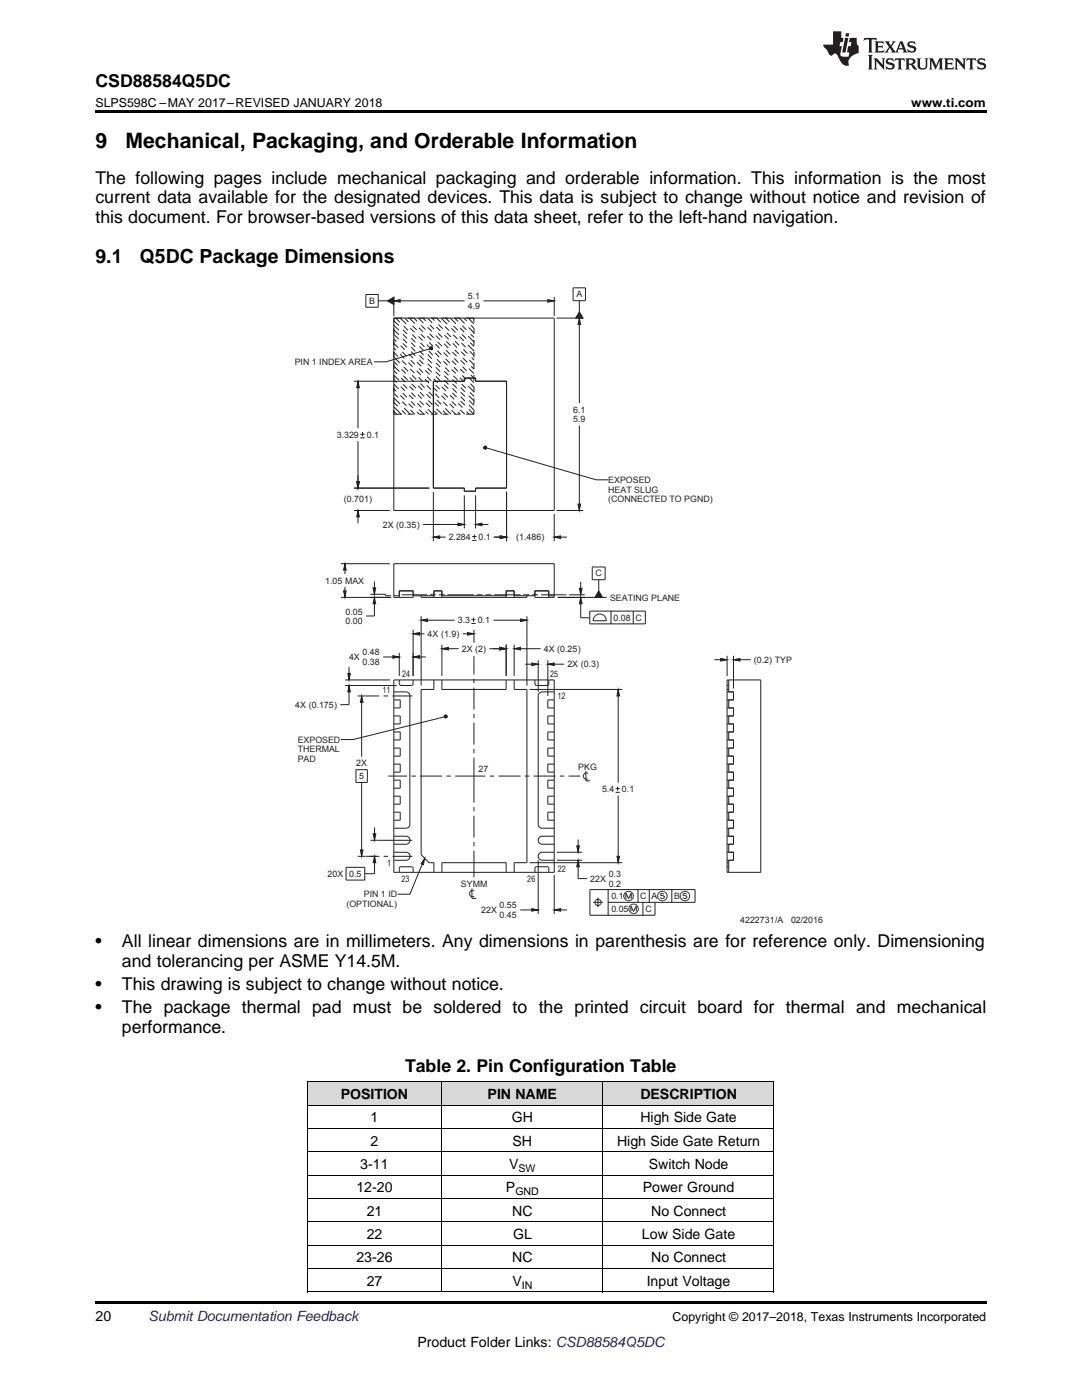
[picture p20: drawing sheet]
<svg xmlns="http://www.w3.org/2000/svg" width="216mm" height="279mm" viewBox="0 0 216 279" stroke-linecap="round" stroke-linejoin="round" font-family="sans-serif">
<defs><g id="words">
<g font-size="4.2">
<text x="19" y="29.6">9</text>
<text x="25" y="29.6">Mechanical, Packaging, and Orderable Information</text>
</g>
<g font-size="3.9">
<text x="19" y="52.5">9.1</text>
<text x="27.9" y="52.5">Q5DC Package Dimensions</text>
</g>
<g font-size="3.5">
<text x="19" y="17.3">CSD88584Q5DC</text>
<text x="19" y="36.7">The following pages include mechanical packaging and orderable information. This information is the most</text>
<text x="19" y="40.6">current data available for the designated devices. This data is subject to change without notice and revision of</text>
<text x="19" y="44.4">this document. For browser-based versions of this data sheet, refer to the left-hand navigation.</text>
<text x="19" y="189.1">•</text>
<text x="24.3" y="189.1">All linear dimensions are in millimeters. Any dimensions in parenthesis are for reference only. Dimensioning</text>
<text x="19" y="197.6">•</text>
<text x="24.3" y="192.9">and tolerancing per ASME Y14.5M.</text>
<text x="24.3" y="197.6">This drawing is subject to change without notice.</text>
<text x="19" y="202.2">•</text>
<text x="24.3" y="202.2">The package thermal pad must be soldered to the printed circuit board for thermal and mechanical</text>
<text x="24.3" y="206.1">performance.</text>
<text x="80.8" y="213.9">Table 2. Pin Configuration Table</text>
</g>
<g font-size="2.8">
<text x="68" y="219.4">POSITION</text>
<text x="97.3" y="219.4">PIN NAME</text>
<text x="127.8" y="219.4">DESCRIPTION</text>
<text x="73.9" y="224">1</text>
<text x="102.1" y="224">GH</text>
<text x="127.8" y="224">High Side Gate</text>
<text x="71.9" y="233.3">3-11</text>
<text x="73.9" y="228.7">2</text>
<text x="101.6" y="233.3">V</text>
<text x="102.3" y="228.7">SH</text>
<text x="123.1" y="228.7">High Side Gate Return</text>
<text x="129.5" y="233.3">Switch Node</text>
<text x="71.1" y="238">12-20</text>
<text x="101" y="238">P</text>
<text x="128.3" y="238">Power Ground</text>
<text x="73.2" y="242.6">21</text>
<text x="102.2" y="242.6">NC</text>
<text x="129.9" y="242.6">No Connect</text>
<text x="71.1" y="252">23-26</text>
<text x="73.2" y="247.3">22</text>
<text x="102.2" y="252">NC</text>
<text x="102.4" y="247.3">GL</text>
<text x="128.1" y="247.3">Low Side Gate</text>
<text x="129.9" y="252">No Connect</text>
<text x="73.2" y="256.6">27</text>
<text x="102.2" y="256.6">V</text>
<text x="129" y="256.6">Input Voltage</text>
<text x="19" y="263.6">20</text>
<text x="83.3" y="268.9">Product Folder Links: CSD88584Q5DC</text>
</g>
<text font-size="2.8" fill="#0000c8" x="29.6" y="263.6">Submit Documentation Feedback</text>
<g font-size="2.5">
<text x="19" y="21.4">SLPS598C –MAY 2017–REVISED JANUARY 2018</text>
<text x="181.8" y="21.4">www.ti.com</text>
<text x="134.2" y="263.6">Copyright © 2017–2018, Texas Instruments Incorporated</text>
</g>
<g font-size="2.1">
<text x="103.5" y="233.9">SW</text>
<text x="102.8" y="238.5">GND</text>
<text x="104.1" y="257.2">IN</text>
</g>
<text font-size="1.9" fill="#231f20" x="51.7" y="187.4">NOTES:</text>
<g font-size="1.8" fill="#231f20">
<text x="93.4" y="59.7">5.1</text>
<text x="115" y="59.4">A</text>
<text x="73.7" y="60.7">B</text>
<text x="93.4" y="61.6">4.9</text>
<text x="58.8" y="72.8">PIN 1 INDEX AREA</text>
<text x="114.4" y="82.4">6.1</text>
<text x="67.2" y="87.4">3.329</text>
<text x="73.2" y="87.4">0.1</text>
<text x="114.4" y="84.3">5.9</text>
<text x="68.6" y="100.3">(0.701)</text>
<text x="121.4" y="96.4">EXPOSED</text>
<text x="121.4" y="98.3">HEAT SLUG</text>
<text x="121.4" y="100.2">(CONNECTED TO PGND)</text>
<text x="76.4" y="105.3">2X (0.35)</text>
<text x="89.5" y="107.8">2.284</text>
<text x="95.5" y="107.8">0.1</text>
<text x="103" y="107.8">(1.486)</text>
<text x="64.9" y="116.5">1.05 MAX</text>
<text x="118.8" y="115">C</text>
<text x="121.7" y="119.9">SEATING PLANE</text>
<text x="68.9" y="122.6">0.05</text>
<text x="68.9" y="124.6">0.00</text>
<text x="91.3" y="124.4">3.3</text>
<text x="95.3" y="124.4">0.1</text>
<text x="122.4" y="123.9">0.08 C</text>
<text x="69.6" y="131.8">4X</text>
<text x="72.3" y="130.8">0.48</text>
<text x="85.3" y="127.1">4X (1.9)</text>
<text x="92.2" y="130.1">2X (2)</text>
<text x="108.5" y="130.1">4X (0.25)</text>
<text x="72.3" y="132.7">0.38</text>
<text x="80.3" y="135">24</text>
<text x="109.8" y="135">25</text>
<text x="113.2" y="133.2">2X (0.3)</text>
<text x="150.4" y="132.3">(0.2) TYP</text>
<text x="58.9" y="141.3">4X (0.175)</text>
<text x="76.3" y="138.3">11</text>
<text x="111.2" y="139.6">12</text>
<text x="59.4" y="148.2">EXPOSED</text>
<text x="59.4" y="150.2">THERMAL</text>
<text x="59.4" y="152.1">PAD</text>
<text x="71.1" y="153">2X</text>
<text x="71.7" y="155.5">5</text>
<text x="95.5" y="154">27</text>
<text x="115.4" y="153.6">PKG</text>
<text x="120.1" y="158.1">5.4</text>
<text x="124.1" y="158.1">0.1</text>
<text x="77.2" y="172.8">1</text>
<text x="65.4" y="175">20X 0.5</text>
<text x="72.6" y="179.1">PIN 1 ID</text>
<text x="80.1" y="176">23</text>
<text x="92" y="177.1">SYMM</text>
<text x="105.2" y="176">26</text>
<text x="111.3" y="174.1">22</text>
<text x="117.8" y="176">22X</text>
<text x="121.5" y="175">0.3</text>
<text x="121.5" y="176.9">0.2</text>
<text x="122" y="179.5">0.1</text>
<text x="127.8" y="179.5">C A</text>
<text x="134.5" y="179.5">B</text>
<text x="69.1" y="181">(OPTIONAL)</text>
<text x="96" y="182.2">22X</text>
<text x="99.7" y="181.3">0.55</text>
<text x="99.7" y="183.2">0.45</text>
<text x="122" y="182">0.05</text>
<text x="128.8" y="182">C</text>
<text x="147.7" y="184.1">4222731/A</text>
<text x="157.8" y="184.1">02/2016</text>
</g>
</g></defs>
<g fill="#d8d8d8">
<path d="M61.4 216h26.7v4.6h-26.7z"/>
<path d="M88.1 216h32.3v4.6h-32.3z"/>
<path d="M120.4 216h34.1v4.6h-34.1z"/>
</g>
<path d="M61.4 257.8l.1 .1zM120.3 257.8l.1 .1zM154.4 257.8l.1 .1zM19 259.7h177.8v.5h-177.8z" fill="#000"/>
<g fill="none" stroke="#000" stroke-width=".2">
<path d="M61.4 215.9h93.1M61.4 215.9v42M88.1 215.9v42M120.3 215.9v42M154.4 215.9v42M61.4 239.2h93.1M61.4 234.5h93.1M61.4 229.9h93.1M61.4 225.2h93.1M61.4 220.6h93.1M61.4 257.8h93.1M61.4 253.2h93.1"/>
<path d="M61.4 248.5h93.1M61.4 243.9h93.1"/>
</g>
<path d="M119.5 117.9l.7 1.3h-1.5z" fill="#231f20"/>
<path d="M119.5 117.9l.7 1.3h-1.5zM111.1 171.7h5M111.1 170.1h5M115.4 167.5v2.6M115.4 171.7v3.6h1.7" fill="none" stroke="#231f20" stroke-width=".2"/>
<path d="M115.4 171.7l.2 1.3h-.5z" fill="#231f20"/>
<path d="M115.4 171.7l.2 1.3h-.5z" fill="none" stroke="#231f20" stroke-width=".2"/>
<path d="M115.1 168.8h.5l-.2 1.3z" fill="#231f20"/>
<path d="M105.7 137.6h18.5M123.4 137.6v18.6M123.4 158.8v13.4M105.7 172.2h18.5M115.1 168.8h.5l-.2 1.3z" fill="none" stroke="#231f20" stroke-width=".2"/>
<path d="M123.1 170.9h.5l-.2 1.3z" fill="#231f20"/>
<path d="M123.1 170.9h.5l-.2 1.3z" fill="none" stroke="#231f20" stroke-width=".2"/>
<path d="M123.4 137.6l.2 1.3h-.5z" fill="#231f20"/>
<path d="M123.4 137.6l.2 1.3h-.5zM107.4 171.7v10.7M110.6 174.6v7.8M103.8 181.6h3.6M110.6 181.6h2.5" fill="none" stroke="#231f20" stroke-width=".2"/>
<path d="M110.6 181.6l1.3-.3v.5z" fill="#231f20"/>
<path d="M110.6 181.6l1.3-.3v.5z" fill="none" stroke="#231f20" stroke-width=".2"/>
<path d="M106.1 181.3l1.3 .3-1.3 .2z" fill="#231f20"/>
<path d="M71.4 138.9h1.5M72.2 138.9v12.1M72.2 156.2v14.7M71.4 170.9h1.5M106.1 181.3l1.3 .3-1.3 .2z" fill="none" stroke="#231f20" stroke-width=".2"/>
<path d="M72.2 138.9l.2 1.3h-.5z" fill="#231f20"/>
<path d="M72.2 138.9l.2 1.3h-.5z" fill="none" stroke="#231f20" stroke-width=".2"/>
<path d="M71.9 169.6h.5l-.2 1.3z" fill="#231f20"/>
<path d="M84 123v13.8M84 123.8h6.7M98.4 123.8h6.7M105.1 123v13.8M71.9 169.6h.5l-.2 1.3z" fill="none" stroke="#231f20" stroke-width=".2"/>
<path d="M84 123.8l1.3-.3v.5z" fill="#231f20"/>
<path d="M84 123.8l1.3-.3v.5z" fill="none" stroke="#231f20" stroke-width=".2"/>
<path d="M103.9 123.5l1.2 .3-1.2 .2z" fill="#231f20"/>
<path d="M103.9 123.5l1.2 .3-1.2 .2zM73.9 167.7h1.4M73.9 170.9h1.2M74.7 165.1v2.6M74.7 170.9v3.5h-1.9" fill="none" stroke="#231f20" stroke-width=".2"/>
<path d="M74.5 166.4h.5l-.3 1.3z" fill="#231f20"/>
<path d="M74.5 166.4h.5l-.3 1.3z" fill="none" stroke="#231f20" stroke-width=".2"/>
<path d="M74.7 170.9l.3 1.3h-.5z" fill="#231f20"/>
<path d="M68 119.2h9.7M68 112.5h9.8M68.8 112.5v2.1M68.8 117.1v2.1M74.7 170.9l.3 1.3h-.5z" fill="none" stroke="#231f20" stroke-width=".2"/>
<path d="M68.6 117.9h.5l-.3 1.3z" fill="#231f20"/>
<path d="M68.6 117.9h.5l-.3 1.3z" fill="none" stroke="#231f20" stroke-width=".2"/>
<path d="M68.8 112.5l.3 1.3h-.5z" fill="#231f20"/>
<path d="M68.8 112.5l.3 1.3h-.5zM111.5 119.2h5.2M113.6 118.7h3.1M115.9 116.1v2.6M115.9 119.2v4.1h1.8" fill="none" stroke="#231f20" stroke-width=".2"/>
<path d="M115.6 117.4h.5l-.2 1.3z" fill="#231f20"/>
<path d="M115.6 117.4h.5l-.2 1.3z" fill="none" stroke="#231f20" stroke-width=".2"/>
<path d="M115.9 119.2l.2 1.3h-.5z" fill="#231f20"/>
<path d="M86.5 98.2v9.8M101.1 98.2v9.8M86.5 107.2h2.4M98.6 107.2h2.5M115.9 119.2l.2 1.3h-.5z" fill="none" stroke="#231f20" stroke-width=".2"/>
<path d="M86.5 107.2l1.2-.3v.6z" fill="#231f20"/>
<path d="M86.5 107.2l1.2-.3v.6z" fill="none" stroke="#231f20" stroke-width=".2"/>
<path d="M99.8 106.9l1.3 .3-1.3 .3z" fill="#231f20"/>
<path d="M70.6 76.1h15.1M71.4 76.1v9.4M70.6 97.4h15.1M71.4 88v9.4M99.8 106.9l1.3 .3-1.3 .3z" fill="none" stroke="#231f20" stroke-width=".2"/>
<path d="M71.2 96.1h.5l-.3 1.3z" fill="#231f20"/>
<path d="M71.2 96.1h.5l-.3 1.3z" fill="none" stroke="#231f20" stroke-width=".2"/>
<path d="M71.4 76.1l.3 1.3h-.5z" fill="#231f20"/>
<path d="M71.4 76.1l.3 1.3h-.5zM73.9 119.2h4.2M73.9 118.6h3l.1 .3h1M74.7 116.1v2.5M74.7 119.2v3.7h-1.6" fill="none" stroke="#231f20" stroke-width=".2"/>
<path d="M74.7 119.2l.3 1.3h-.6z" fill="#231f20"/>
<path d="M74.7 119.2l.3 1.3h-.6z" fill="none" stroke="#231f20" stroke-width=".2"/>
<path d="M74.4 117.3h.6l-.3 1.3z" fill="#231f20"/>
<path d="M74.4 117.3h.6l-.3 1.3zM76.4 131.1h3.3M79.7 130.3v4.6M82.4 130.3v4.6M82.4 131.1h2.6" fill="none" stroke="#231f20" stroke-width=".2"/>
<path d="M82.4 131.1l1.3-.3v.6z" fill="#231f20"/>
<path d="M82.4 131.1l1.3-.3v.6z" fill="none" stroke="#231f20" stroke-width=".2"/>
<path d="M78.4 130.8l1.3 .3-1.3 .3z" fill="#231f20"/>
<path d="M78.4 130.8l1.3 .3-1.3 .3z" fill="none" stroke="#231f20" stroke-width=".2"/>
<path d="M77.3 60l1.3-.7v1.5z" fill="#231f20"/>
<path d="M78.6 59.3v3.8M110.6 59.3v3.8M77.3 60l1.3-.7v1.5zM78.6 60h14.1M96.5 60h14.1" fill="none" stroke="#231f20" stroke-width=".2"/>
<path d="M109.3 59.8l1.3 .2-1.3 .3z" fill="#231f20"/>
<path d="M109.3 59.8l1.3 .2-1.3 .3z" fill="none" stroke="#231f20" stroke-width=".2"/>
<path d="M78.6 60l1.3-.2v.5z" fill="#231f20"/>
<path d="M78.6 60l1.3-.2v.5z" fill="none" stroke="#231f20" stroke-width=".2"/>
<path d="M115.6 62.2l.7 1.3h-1.4z" fill="#231f20"/>
<path d="M111 63.5h5.4M115.6 62.2l.7 1.3h-1.4zM115.6 63.5v16.9M115.6 84.9v17M111 101.9h5.4" fill="none" stroke="#231f20" stroke-width=".2"/>
<path d="M115.3 100.6h.5l-.2 1.3z" fill="#231f20"/>
<path d="M115.3 100.6h.5l-.2 1.3z" fill="none" stroke="#231f20" stroke-width=".2"/>
<path d="M115.6 63.5l.2 1.3h-.5z" fill="#231f20"/>
<path d="M115.6 63.5l.2 1.3h-.5zM142.5 131.7h2.6M145.1 130.9v4M146.4 130.9v6.5M146.4 131.7h3.4" fill="none" stroke="#231f20" stroke-width=".2"/>
<path d="M143.8 131.4l1.3 .3-1.3 .2z" fill="#231f20"/>
<path d="M143.8 131.4l1.3 .3-1.3 .2z" fill="none" stroke="#231f20" stroke-width=".2"/>
<path d="M146.4 131.7l1.3-.3v.5z" fill="#231f20"/>
<path d="M88.2 128.7v6.2M88.2 129.5h3.3M97.7 129.5h3.3M101 128.7v6.2M146.4 131.7l1.3-.3v.5z" fill="none" stroke="#231f20" stroke-width=".2"/>
<path d="M88.2 129.5l1.3-.3v.5z" fill="#231f20"/>
<path d="M88.2 129.5l1.3-.3v.5z" fill="none" stroke="#231f20" stroke-width=".2"/>
<path d="M99.7 129.2l1.3 .3-1.3 .2z" fill="#231f20"/>
<path d="M98.4 129.5h2.6M99.7 129.2l1.3 .3-1.3 .2zM101 128.7v6.2M102.6 128.7v6.2M102.6 129.5h5.3" fill="none" stroke="#231f20" stroke-width=".2"/>
<path d="M99.7 129.2l1.3 .3-1.3 .2z" fill="#231f20"/>
<path d="M99.7 129.2l1.3 .3-1.3 .2z" fill="none" stroke="#231f20" stroke-width=".2"/>
<path d="M102.6 129.5l1.3-.3v.5z" fill="#231f20"/>
<path d="M92.6 98.8v6.7M94.9 98.8v6.7M84.4 104.7h8.2M94.9 104.7h2.5M102.6 129.5l1.3-.3v.5z" fill="none" stroke="#231f20" stroke-width=".2"/>
<path d="M94.9 104.7l1.3-.3v.5z" fill="#231f20"/>
<path d="M94.9 104.7l1.3-.3v.5z" fill="none" stroke="#231f20" stroke-width=".2"/>
<path d="M91.4 104.4l1.2 .3-1.2 .2z" fill="#231f20"/>
<path d="M101.1 98.1v9.9M91.4 104.4l1.2 .3-1.2 .2zM98.5 107.2h2.6M110.6 102.6v5.4M110.6 107.2h2.5" fill="none" stroke="#231f20" stroke-width=".2"/>
<path d="M99.8 106.9l1.3 .3-1.3 .3z" fill="#231f20"/>
<path d="M99.8 106.9l1.3 .3-1.3 .3z" fill="none" stroke="#231f20" stroke-width=".2"/>
<path d="M110.6 107.2l1.3-.3v.6z" fill="#231f20"/>
<path d="M70.6 97.4h15.1M71.4 94.8v2.6M70.6 101.9h7.2M71.4 101.9v2.6M110.6 107.2l1.3-.3v.6z" fill="none" stroke="#231f20" stroke-width=".2"/>
<path d="M71.2 96.1h.5l-.3 1.3z" fill="#231f20"/>
<path d="M71.2 96.1h.5l-.3 1.3z" fill="none" stroke="#231f20" stroke-width=".2"/>
<path d="M71.4 101.9l.3 1.3h-.5z" fill="#231f20"/>
<path d="M71.4 101.9l.3 1.3h-.5zM104.8 132.6h2.6M107.4 131.8v6.3M109.3 131.8v7.1M109.3 132.6h3.3" fill="none" stroke="#231f20" stroke-width=".2"/>
<path d="M106.1 132.3l1.3 .3-1.3 .2z" fill="#231f20"/>
<path d="M106.1 132.3l1.3 .3-1.3 .2z" fill="none" stroke="#231f20" stroke-width=".2"/>
<path d="M109.3 132.6l1.3-.3v.5z" fill="#231f20"/>
<path d="M68.9 136.8h10.3M68.9 135.7h8.9M69.6 133.1v2.6M69.6 136.8v3.8h-1.7M109.3 132.6l1.3-.3v.5z" fill="none" stroke="#231f20" stroke-width=".2"/>
<path d="M69.6 136.8l.3 1.3h-.5z" fill="#231f20"/>
<path d="M69.6 136.8l.3 1.3h-.5z" fill="none" stroke="#231f20" stroke-width=".2"/>
<path d="M69.4 134.4h.5l-.3 1.3z" fill="#231f20"/>
<path d="M69.4 134.4h.5l-.3 1.3zM82.4 125.7v9.2M82.4 126.5h2.3M92.3 126.5h2.3M94.6 125.7v2.6" fill="none" stroke="#231f20" stroke-width=".2"/>
<path d="M93.3 126.2l1.3 .3-1.3 .3z" fill="#231f20"/>
<path d="M93.3 126.2l1.3 .3-1.3 .3z" fill="none" stroke="#231f20" stroke-width=".2"/>
<path d="M82.4 126.5l1.3-.3v.6z" fill="#231f20"/>
<path d="M82.4 126.5l1.3-.3v.6z" fill="none" stroke="#231f20" stroke-width=".2"/>
<path d="M86.2 69.3l-.2 .2 .3-.1zM86.1 69.3h.1l-.2 .2zM86 69.3v.2l.1-.2z" fill="#231f20"/>
<path d="M86 69.3h.1l-.1 .2zM86.1 69.3h.1l-.2 .2zM86.2 69.3l.1 .1-.3 .1z" fill="none" stroke="#231f20" stroke-width=".2"/>
<path d="M85.8 69.4l.2 .1v-.2zM85.8 69.4l.2 .1h-.2zM85.8 69.5v.1l.2-.1z" fill="#231f20"/>
<path d="M85.8 69.5h.2l-.2 .1zM85.8 69.4l.2-.1v.2zM85.8 69.4l.2 .1h-.2z" fill="none" stroke="#231f20" stroke-width=".2"/>
<path d="M85.8 69.6v.1l.2-.2zM85.8 69.7l.2-.2v.3zM86 69.5v.3h.1z" fill="#231f20"/>
<path d="M85.8 69.6l.2-.1-.2 .2zM85.8 69.7l.2-.2v.3zM86 69.5l.1 .3h-.1z" fill="none" stroke="#231f20" stroke-width=".2"/>
<path d="M86 69.5l.1 .3 .1-.1zM86 69.5l.3 .1-.1 .1zM86 69.5l.3 .1v-.2z" fill="#231f20"/>
<path d="M85.8 69.6l-8.8 2.6h-2.4M86 69.5l.2 .2-.1 .1zM86 69.5l.3 .1-.1 .1zM86 69.5l.3-.1v.2z" fill="none" stroke="#231f20" stroke-width=".2"/>
<path d="M96.6 89.3v.1l.2-.1zM96.6 89.4l.2-.1-.2 .2zM96.6 89.5l.2 .1v-.3z" fill="#231f20"/>
<path d="M96.6 89.3h.2l-.2 .1zM96.6 89.4l.2-.1-.2 .2zM96.6 89.5l.2-.2v.3z" fill="none" stroke="#231f20" stroke-width=".2"/>
<path d="M96.8 89.3v.3h.1zM96.8 89.3l.2 .2-.1 .1zM96.8 89.3l.2 .2 .1-.1z" fill="#231f20"/>
<path d="M96.8 89.3l.1 .3h-.1zM96.8 89.3l.2 .2-.1 .1zM96.8 89.3l.3 .1-.1 .1z" fill="none" stroke="#231f20" stroke-width=".2"/>
<path d="M96.8 89.3l.3 .1v-.1zM97 89.1l.1 .2h-.3zM96.9 89.1l-.1 .2 .2-.2z" fill="#231f20"/>
<path d="M96.8 89.3h.3v.1zM96.9 89.1h.1l-.2 .2zM97 89.1l.1 .2h-.3z" fill="none" stroke="#231f20" stroke-width=".2"/>
<path d="M96.8 89.1v.2l.1-.2zM96.7 89.1h.1v.2zM96.7 89.1l-.1 .2h.2z" fill="#231f20"/>
<path d="M96.7 89.1h.1v.2zM96.7 89.1l.1 .2h-.2zM96.8 89.1h.1l-.1 .2zM97.1 89.4l21.8 6.4h2.5" fill="none" stroke="#231f20" stroke-width=".2"/>
<path d="M84.7 171.3l-.2 1.3-.5-.2z" fill="#231f20"/>
<path d="M84.2 172.5l-2.4 6h-2.5M84.7 171.3l-.2 1.3-.5-.2z" fill="none" stroke="#231f20" stroke-width=".2"/>
<path d="M89.1 142.8l-.2 .2 .3-.1zM89 142.7l.1 .1-.2 .2zM88.9 142.7v.3l.1-.3z" fill="#231f20"/>
<path d="M88.9 142.7h.1l-.1 .3zM88.9 143l.2-.2 .1 .1zM89 142.7l.1 .1-.2 .2z" fill="none" stroke="#231f20" stroke-width=".2"/>
<path d="M88.7 142.8l.2 .2v-.3zM88.7 142.8l.2 .2-.2-.1zM88.7 142.9v.2l.2-.1z" fill="#231f20"/>
<path d="M88.7 142.9l.2 .1-.2 .1zM88.7 142.8l.2-.1v.3zM88.7 142.8l.2 .2-.2-.1z" fill="none" stroke="#231f20" stroke-width=".2"/>
<path d="M88.7 143.1v.1l.2-.2zM88.7 143.2l.2-.2v.2zM88.9 143v.2h.1z" fill="#231f20"/>
<path d="M88.7 143.1l.2-.1-.2 .2zM88.7 143.2l.2-.2v.2zM88.9 143l.1 .2h-.1z" fill="none" stroke="#231f20" stroke-width=".2"/>
<path d="M88.9 143l.1 .2h.1zM88.9 143l.3 .1-.1 .1zM88.9 143l.3 .1v-.2z" fill="#231f20"/>
<g fill="none" stroke="#231f20" stroke-width=".2">
<path d="M73 58.8h2.5v2.5h-2.5zM114.4 57.4h2.4v2.6h-2.4zM75.5 60h1.8M78.6 63.5h32v38.4h-32zM78.6 79.4l1.2 1.2M78.6 78.5l.9 .8M78.6 77.6l.5 .5M78.6 76.7l.9 .9M78.6 75.8l.6 .6M78.6 74.9l1 1M78.6 74l.6 .6M78.6 73l1.1 1.2"/>
<path d="M78.6 72.2l.7 .7M78.6 71.3l1.2 1.1M78.6 70.3l.8 .9M78.6 69.4l.4 .5M78.6 68.5l.9 .9M78.6 67.6l.5 .5M78.6 66.7l1 1M78.6 65.8l1 1M78.6 64.9l1 1M78.6 64l1 1M79 63.5l.8 .8M79.9 70.7l.8 .8"/>
<path d="M79.9 63.5l1.2 1.1M79.9 78.9l.8 .8M79.9 69l.9 .8M80 77.2l.8 .8M80 75.4l.9 .9M80.1 73.7l.9 .8M80.2 72l.9 .8M80.3 70.3l.8 .8M80.3 78.4l.9 .9M80.4 68.5l.8 .8M80.4 67.6l.8 .9M80.4 66.7l.8 .8"/>
<path d="M80.4 65.8l.8 .9M80.4 76.7l.9 .8M80.5 75l.8 .8M80.6 73.3l.8 .8M80.6 65.1l.8 .8M80.8 63.5l.7 .7M81.5 72.3l.8 .9M81.6 70.6l.8 .8M81.6 78.8l.9 .8M81.7 63.5l1.1 1.1M81.7 77.1l.8 .8M81.8 75.4l.8 .8"/>
<path d="M81.9 73.6l.8 .9M81.9 65.5l.8 .8M81.9 71.9l.9 .8M82 70.2l.9 .8M82.1 69.3l.8 .8M82.1 68.4l.8 .8M82.1 67.5l.8 .8M82.1 78.4l.8 .8M82.2 76.6l.8 .9M82.2 74.9l.9 .8M82.2 66.8l.9 .8M82.3 65l.8 .8"/>
<path d="M82.6 63.5l.6 .6M83.1 74l.9 .8M83.2 72.3l.9 .8M83.4 78.7l.8 .9M83.4 77l.8 .8M83.5 63.5l1 1M83.5 75.3l.8 .8M83.5 67.1l.8 .9M83.6 73.5l.8 .9M83.6 65.4l.8 .8M83.7 71.8l.8 .8M83.7 70.9l.8 .8"/>
<path d="M83.7 70l.8 .9M83.7 69.1l.8 .9M83.8 78.3l.8 .8M83.9 76.5l.8 .9M83.9 68.4l.8 .8M84 66.7l.8 .8M84.1 64.9l.8 .9M84.4 63.5l.6 .6M84.8 75.6l.8 .9M84.9 73.9l.8 .8M85.1 78.7l.8 .8M85.2 76.9l.8 .8"/>
<path d="M85.2 68.8l.8 .8M85.3 75.2l.8 .8M85.3 67.1l.8 .8M85.3 63.5l.9 .9M85.3 73.5l.8 .8M85.3 65.3l.8 .8M85.4 72.6l.8 .8M85.4 71.7l.8 .8M85.4 70.8l.8 .8M85.5 79.9l.8 .8M85.5 78.2l.9 .8M85.5 70l.9 .9"/>
<path d="M85.6 68.3l.8 .8M85.7 66.6l.8 .8M85.8 64.9l.8 .8M86.2 63.5l.5 .5M86.4 77.3l.9 .8M86.5 76.1h6.1v-.6h2.3v.6h6.2v21.3h-6.2v.6h-2.3v-.6h-6.1zM86.5 75.6l.8 .8M86.8 78.6l.8 .8M86.8 70.4l.8 .9M86.9 76.8l.8 .9M86.9 68.7l.8 .8M87 75.1l.8 .8"/>
<path d="M87 74.2l.8 .9M87 73.3l.8 .9M87 72.4l.8 .8M87 67l.8 .8M87.1 65.2l.8 .9M87.1 63.5l.9 .8M87.2 79.8l.8 .9M87.2 71.7l.8 .8M87.3 70l.8 .8M87.3 68.3l.9 .8M87.4 66.5l.9 .8M87.5 64.8l.8 .8"/>
<path d="M88 63.5l1.2 1.2M88.1 79l.8 .8M88.2 77.2l.8 .8M88.5 72.1l.8 .8M88.5 78.5l.9 .8M88.5 70.3l.9 .9M88.6 76.8l.9 .8M88.6 68.6l.9 .8M88.6 75.9l.9 .8M88.6 75l.9 .8M88.6 74.1l.9 .8M88.7 66.9l.8 .8"/>
<path d="M88.8 65.2l.8 .8M88.8 73.3l.9 .9M88.9 71.6l.8 .9M88.9 63.5l.8 .7M89 69.9l.8 .8M89.1 68.2l.8 .8M89.2 66.4l.8 .8M89.8 78.9l.8 .8M89.8 63.5l1.2 1.1M90.1 65.5l.8 .9M90.1 73.7l.8 .8M90.2 72l.8 .8"/>
<path d="M90.3 78.4l.8 .8M90.3 70.3l.8 .8M90.3 77.5l.8 .9M90.3 76.6l.8 .8M90.3 75.7l.8 .8M90.3 68.5l.9 .9M90.4 66.8l.9 .8M90.5 75l.8 .8M90.5 65.1l.8 .8M90.6 73.3l.8 .8M90.6 71.5l.9 .9M90.7 69.8l.8 .8"/>
<path d="M90.7 63.5l.7 .7M90.8 68.1l.8 .8M91.6 63.5l1.1 1M91.7 67.2l.8 .8M91.8 75.4l.8 .8M91.8 65.4l.8 .9M91.8 73.6l.9 .9M91.9 71.9l.9 .8M91.9 79.2l.9 .8M91.9 78.3l.9 .8M91.9 77.4l.9 .8M92 70.2l.8 .8"/>
<path d="M92.1 68.4l.8 .9M92.1 76.7l.8 .8M92.2 66.7l.8 .8M92.2 74.9l.8 .8M92.2 65l.9 .8M92.3 73.2l.8 .8M92.4 71.4l.8 .9M92.5 69.7l.8 .9M92.5 63.5l.6 .6M93.4 68.8l1.2 1.2M93.4 77l1.2 1.2M93.4 67.1l1.2 1.2"/>
<path d="M93.4 63.5l1.2 1.1M93.5 75.3l1.1 1.1M93.5 65.4l1.1 1M93.6 73.6l1 1M93.6 79.9l1 1M93.6 79l1 1M93.7 71.8l.9 1M93.7 70.1l.9 .9M93.8 78.3l.8 .8M93.8 68.4l.8 .7M93.9 76.6l.7 .7M93.9 66.7l.7 .6"/>
<path d="M93.9 74.8l.7 .7M94 64.9l.6 .6v1.2M94.1 71.4l.5 .5M94.4 63.5l.2 .2M94.6 63.5v.8M94.6 67.8v1.2M94.6 70.2v1.1M94.6 72.5v1.2l-.6-.6M94.6 74.8v1.2M94.6 77.2v1.1M94.6 79.5v1.2M115.6 60v2.2"/>
<path d="M71.9 87.4h.9M71.9 86.7h.9M72.3 86.2v.9M78.6 82.1l.6 .6M78.6 81.2l1.4 1.5M78.6 80.3l.8 .8M78.6 82.7h1.6M80.2 81.9l.8 .8M80.3 80.2l.8 .8M80.6 81.4l1.3 1.3M81.3 82.7h1.2M81.5 80.6l.9 .8"/>
<path d="M81.9 81.8l.9 .9M82 80.1l.8 .8M83.2 82.2l.5 .5h1.1M83.3 80.5l.8 .8M83.7 81.7l.9 1M83.7 80l.8 .8M84.9 82.1l.6 .6M85 80.4l.8 .8M85.4 81.7l1 1M86 82.7h1.2M86.7 82l.6 .7M86.7 80.3l.9 .8"/>
<path d="M87.1 81.6l1.1 1.1M88.3 82.7h1.2M88.4 82l.7 .7M88.5 80.2l.8 .8M88.8 81.5l1.2 1.2M89.7 80.6l.9 .8M90.1 81.9l.8 .8M90.2 80.1l.8 .9M91.4 82.2l.4 .5h-1.1M91.5 80.5l.8 .8M91.8 81.8l.9 .9M91.9 80.1l.9 .8"/>
<path d="M93.1 82.2l.5 .5M93.6 81.7l.9 1M93.6 80.8l1 1v.9h-1.6M78.6 118.9h1.1M79.7 119.2v-1.3h2.7v1.3h-3.8v-6.7h32v6.7h-3.9v-1.3h2.8v1.3M80.2 118.7h5M82.4 118.9h4.2M84 118.9v.3h21.1v-.3M85.8 118.7h1.2M86.6 119.2v-1.3h1.6v1.3M87.6 118.7h1.1M88.2 118.9h12.8"/>
<path d="M89.3 118.7h5.2M94.2 107.8h.9M94.2 107.1h.9M94.7 106.7v.8M95.1 118.7h1.2M96.9 118.7h1.1M98.6 118.7h5.3M101 119.2v-1.3h1.6v1.3M102.6 118.9h4.1M104.4 118.7h1.2M106.2 118.7h1.2M108 118.7h5"/>
<path d="M109.5 118.9h1.1M111.2 119.2h9.8M118.2 113.2h2.5v2.5h-2.5zM119.5 115.7v2.2M72.9 138.9h2.8M76.5 138.9h.9M78.3 138.9h4M78.6 138.1h2.4a.8 .8 0 0 1 .8 .8M78.6 135.7h32v38.4h-32zM78.6 139.7h1.3v1.6h-1.3M79.7 135.7v.8M79.7 136.5l.3 .3"/>
<path d="M80 136.8h2.1M81 138.9h.1M81.8 138.9v25.6M82.4 135.7v.9l-.3 .2M86.6 135.7v1.9h-2.6v33l1.6 1.6h1v1.9M88.2 135.7v1.9h12.8v-1.9M94.1 124.4h.8M94.1 123.7h.8M94.5 123.2v.9M94.6 130.9v3.7M94.6 135.5v.8M94.6 137.2v4.4"/>
<path d="M102.6 135.7v1.9h2.5v34.6h-2.5v1.9M106.7 135.7l.1 .9 .3 .2M107.1 136.8h2.1M109.5 135.7v.9l-.3 .2M110.6 138.1h-2.4a.8 .8 0 0 0-.8 .8v25.6M110.6 139.7h-1.3v1.6h1.3M117.7 122h11.1v2.5h-11.1zM118.6 123.1a1.32 1.32 0 0 1 1.5-.5 1.32 1.32 0 0 1 .9 1.3h-2.7zM121.9 122v2.5M126.4 122v2.5M145.1 135.7h6.7v38.4h-6.7zM145.1 138.1h1.3v1.6h-1.3"/>
<path d="M145.1 137.6h.3M145.1 136.8h.3M145.4 135.7v2.4M145.4 139.7v1.6M71 153.6h2.3v2.6h-2.3zM77.5 154.9h3.7M78.6 142.9h1.3v1.6h-1.3M78.6 146.1h1.3v1.6h-1.3M78.6 149.3h1.3v1.6h-1.3M78.6 152.5h1.3v1.6h-1.3M78.6 155.7h1.3v1.6h-1.3M78.6 158.9h1.3v1.6h-1.3"/>
<path d="M82.1 154.9h.9M83.8 154.9h4.4M88.7 143.1l-18.2 4.5h-2.5M88.9 143l.2 .2h-.1zM88.9 143l.3 .1-.1 .1zM88.9 143l.3-.1v.2zM89.1 154.9h.9M90.8 154.9h6M94.6 142.5v.8M94.6 144.2v4.4M94.6 149.5v.9M94.6 151.2v9"/>
<path d="M97.7 154.9h.9M99.5 154.9h4.4M104.7 154.9h.9M106.5 154.9h4.4M110.6 158.9h-1.3v1.6h1.3M110.6 155.7h-1.3v1.6h1.3M110.6 152.5h-1.3v1.6h1.3M110.6 149.3h-1.3v1.6h1.3M110.6 146.1h-1.3v1.6h1.3M110.6 142.9h-1.3v1.6h1.3M111.7 154.9h.9M113.5 154.9h2.2"/>
<path d="M116.9 153.9v1.9h.8M117.3 154.3a.63 .63 0 0 0-.9 .6 .63 .63 0 0 0 .9 .5M122.8 158.1h.9M122.8 157.4h.9M123.2 157v.8M145.1 157.3h1.3v1.6h-1.3M145.1 154.1h1.3v1.6h-1.3M145.1 150.9h1.3v1.6h-1.3M145.1 147.7h1.3v1.6h-1.3M145.1 144.5h1.3v1.6h-1.3M145.1 141.3h1.3v1.6h-1.3M145.4 142.9v1.6"/>
<path d="M145.4 146.1v1.6M145.4 149.3v1.6M145.4 152.5v1.6M145.4 155.7v1.6M145.4 158.9v1.6M69 173.1h3.8v2.5h-3.8zM73 170.9h2.7M75.3 167.7h7M76.6 170.9h.8M78.3 170.9h4M78.6 166.9h2.4a.8 .8 0 0 1 .8 .8 .8 .8 0 0 1-.8 .8h-2.4M78.6 170.1h2.4a.8 .8 0 0 1 .8 .8 .8 .8 0 0 1-.8 .8h-2.4"/>
<path d="M78.6 162.1h1.3v1.6h-1.3M79.7 173.3v.8M80 173h2.1M80 173l-.3 .3M81 167.7h.1M81 170.9h.1M81.8 164.5a.8 .8 0 0 1-.8 .8h-2.4M82.1 173l.3 .3M82.4 173.3v.8M88.2 174.1v-1.9h12.8v1.9M94.2 177.3v2h.8M94.6 161.1v.8"/>
<path d="M94.6 162.8v4.4M94.6 168.1v.8M94.6 169.8v5.3M94.6 177.8a.63 .63 0 0 0-.9 .5 .63 .63 0 0 0 .9 .6M106.7 173.3v.8M107.1 173h2.1M107.1 173l-.3 .3M107.4 164.5a.8 .8 0 0 0 .8 .8h2.4M109.2 173l.3 .3M109.5 173.3v.8M110.6 166.9h-2.4a.8 .8 0 0 0-.8 .8 .8 .8 0 0 0 .8 .8h2.4M110.6 170.1h-2.4a.8 .8 0 0 0-.8 .8 .8 .8 0 0 0 .8 .8h2.4"/>
<path d="M110.6 162.1h-1.3v1.6h1.3M119.3 179.1v2M121.3 177.5v5.2M124.9 179.4v-1.1l.5 1.1 .6-1.1v1.1M127.3 177.5v2.6M129.6 177.5v2.6M132.5 178.5l-.3-.2-.3 .1-.1 .2 .7 .2 .1 .2-.1 .2-.3 .2-.4-.3M134.1 177.5v2.6M137 178.5l-.3-.2-.3 .1-.2 .2 .8 .2 .1 .2-.1 .2-.3 .2-.5-.3M145.1 173h.3M145.1 172.2h.3M145.1 170.1h1.3v1.6h-1.3"/>
<path d="M145.1 166.9h1.3v1.6h-1.3M145.1 163.7h1.3v1.6h-1.3M145.1 160.5h1.3v1.6h-1.3M145.4 162.1v1.6M145.4 165.3v1.6M145.4 168.5v1.6M145.4 171.7v2.4M118.4 180.1h1.9M121.3 180.1h17.4v-2.6h-21v5.2h13v-2.6M125.9 181.9v-1.1l.5 1.1 .6-1.1v1.1M128.3 180.1v2.6"/>
<circle cx="125.4" cy="178.8" r=".95"/>
<circle cx="132.2" cy="178.8" r=".95"/>
<circle cx="136.7" cy="178.8" r=".95"/>
<circle cx="119.3" cy="180.1" r=".62"/>
<circle cx="126.4" cy="181.4" r=".95"/>
</g>
<path d="M19 22h177.8v.5h-177.8z" fill="#000"/>
<g fill="#231f20">
<path d="M172.5 7.6l-.1 .5 .4-.2h.6v.1v2.1l-.2 .4h.9l-.2-.4v-2.1l.1-.1h.5l.5 .2-.2-.5zM174.5 8.3l.2 .3v1.5l-.2 .4h1.8l.2-.6a1.04 1.04 0 0 1-1.3 .2v-.7h.6l.3 .2v-.6l-.3 .2h-.6v-.6l.8-.1 .4 .3-.2-.5zM176.5 8.3l.9 1.1-.9 1.1h.8l-.2-.2 .4-.7 .5 .7-.2 .2h1.5l-.2-.2 .2-.4h.9l.1 .4-.2 .2h1l-.3-.3-.7-1.9h-.5l-.9 2-.8-1 .9-1h-.8l.1 .3-.4 .5-.3-.6 .1-.2zM179.7 8.6l.4 1h-.7zM181.3 8.4a.63 .63 0 0 0-.2 .7 .63 .63 0 0 0 .6 .4l.6 .2 .1 .2a.75 .75 0 0 1-.7 .4 .75 .75 0 0 1-.6-.5l.1 .7 .1-.1a1.11 1.11 0 0 0 1.5-.6 1.13 1.13 0 0 0-1.2-.8l-.1-.4a1.04 1.04 0 0 1 1.2 .2l-.2-.5-.2 .1-.4-.2zM173.2 10.9l.2 .4v2.2l-.2 .4h1l-.3-.4v-2.2l.3-.4zM174.3 11.6l.3 .4v1.5l-.3 .4h.8l-.2-.4v-1.3l1.5 1.7v-1.9l.2-.4h-.7l.2 .4v.9l-1.1-1.3zM177 11.8a.62 .62 0 0 0-.2 .7 .62 .62 0 0 0 .6 .4l.6 .1 .1 .3a.76 .76 0 0 1-.7 .3 .76 .76 0 0 1-.7-.4l.2 .7 .1-.1a1.11 1.11 0 0 0 1.5-.6 1.13 1.13 0 0 0-1.2-.8l-.1-.4a1.04 1.04 0 0 1 1.2 .2l-.2-.6-.2 .1-.5-.1zM178.7 11.6l-.2 .6a.61 .61 0 0 1 .8-.3v1.6l-.2 .4h.9l-.2-.4v-1.6a.63 .63 0 0 1 .7 .3l-.1-.6zM180.6 11.6l.3 .4v1.5l-.3 .4h1l-.2-.2-.1-.8 .6 .2a.76 .76 0 0 0 1.2 .7l-1-1a.58 .58 0 0 0 .6-.5 .58 .58 0 0 0-.5-.6zM181.4 11.9h.1a.45 .45 0 0 1 .5 .1 .45 .45 0 0 1 .1 .5l-.8 .2zM182.9 11.6l.2 .2a2.17 2.17 0 0 0 .3 1.9 .99 .99 0 0 0 1.6-.6v-1.1l.2-.4h-.7l.2 .2a1.92 1.92 0 0 1-.2 1.8 .6 .6 0 0 1-.9-.5v-1.1l.2-.4zM185.4 11.6l.2 .4v1.5l-.2 .4h.7l-.2-.4v-1.4l.8 1.8 .8-1.8v1.4l-.2 .4h.9l-.2-.4v-1.5l.2-.4h-.8l-.6 1.5-.6-1.5zM188.4 11.6l.2 .4v1.5l-.2 .4h1.8l.1-.6a1.04 1.04 0 0 1-1.2 .1v-.6h.5l.4 .2v-.6l-.4 .2h-.5v-.7h.8l.3 .3-.1-.6zM190.5 11.6l.2 .4v1.5l-.2 .4h.7l-.2-.4v-1.3l1.5 1.7v-1.9l.2-.4h-.7l.2 .4v.9l-1.1-1.3zM192.9 11.6l-.1 .6a.61 .61 0 0 1 .7-.3l.1 1.6-.3 .4h1l-.3-.4 .1-1.6a.63 .63 0 0 1 .7 .3l-.1-.6zM195.2 11.8a.62 .62 0 0 0-.2 .7 .62 .62 0 0 0 .6 .4l.6 .1 .1 .3a.76 .76 0 0 1-.7 .3 .76 .76 0 0 1-.6-.4l.1 .7 .1-.1a1.11 1.11 0 0 0 1.6-.6 1.13 1.13 0 0 0-1.3-.8l-.1-.4a1.04 1.04 0 0 1 1.2 .2l-.1-.6-.2 .1-.5-.1z"/>
<path d="M166.2 6.3v2.6h-1.9v.4l.8 .9a.91 .91 0 0 0 1 .8 .56 .56 0 0 1 .5-.3 .56 .56 0 0 1 .5 .3l.4 .8a1.53 1.53 0 0 0 1.9 1.2 1.54 1.54 0 0 1 1-2.1l.9-.3v-1.4a1.52 1.52 0 0 1-.4-1.6h-1.3l-.2 .8h.5l-.2 .8h-.5l-.1 1v.2l.4 .1-.2 .8a1.93 1.93 0 0 1-1.6-.3l.3-1.8h-.5l.2-.8h.4l.2-.8h-.4v-1.3zM168.6 7.6l-.6 2.9h.7l.6-2.9zM168.8 6.6l-.1 .7h.6l.2-.7z"/>
</g>
<use href="#words"/>
</svg>
